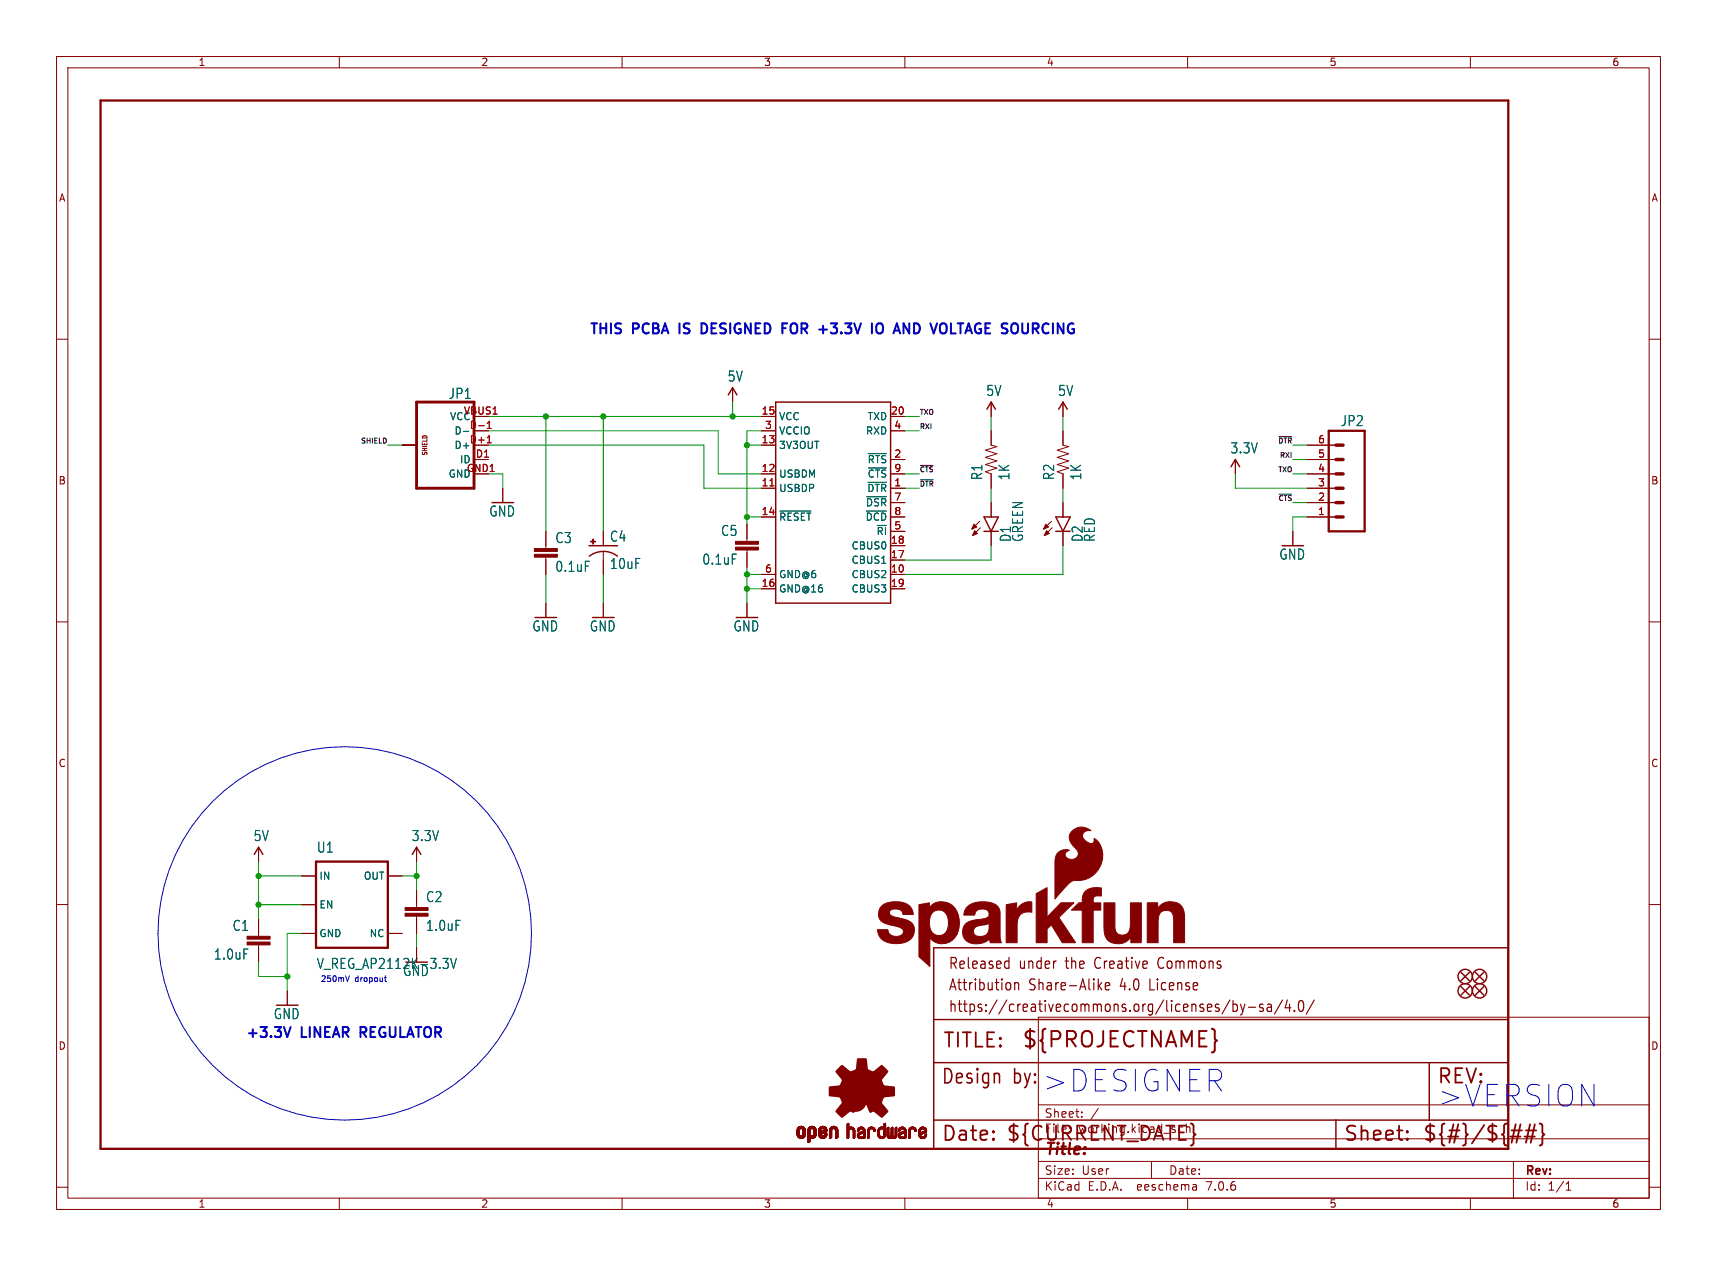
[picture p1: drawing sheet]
<svg xmlns="http://www.w3.org/2000/svg" width="304mm" height="224mm" viewBox="0 0 304 224" stroke-linecap="round" stroke-linejoin="round" font-family="sans-serif">
<defs><g id="words">
<g font-size="5.3" fill="#0000c2">
<text x="184.1" y="193.2">&gt;DESIGNER</text>
<text x="254" y="196.1">&gt;VERSION</text>
</g>
<text font-size="3.8" fill="#840000" x="180.6" y="185.7">${PROJECTNAME}</text>
<g font-size="3.5" fill="#840000">
<text x="166.6" y="185.7">TITLE:</text>
<text x="166.4" y="192.1">Design</text>
<text x="179.1" y="192.1">by:</text>
<text x="254" y="192.1">REV:</text>
<text x="166.4" y="202.2">Date:</text>
<text x="177.8" y="202.2">${CURRENT_DATE}</text>
<text x="237.5" y="202.2">Sheet:</text>
<text x="251.5" y="202.2">${#}/${##}</text>
</g>
<text font-size="2.8" fill="#840000" x="184.6" y="204.8">Title:</text>
<g font-size="2.7" fill="#840000">
<text x="167.6" y="171.7">Released</text>
<text x="180.2" y="171.7">under</text>
<text x="188.6" y="171.7">the</text>
<text x="194" y="171.7">Creative</text>
<text x="205.4" y="171.7">Commons</text>
<text x="167.6" y="175.5">Attribution</text>
<text x="167.6" y="179.3">https://creativecommons.org/licenses/by-sa/4.0/</text>
<text x="181.9" y="175.5">Share-Alike</text>
<text x="198.2" y="175.5">4.0</text>
<text x="203.7" y="175.5">License</text>
</g>
<g font-size="2.5" fill="#0000c2">
<text x="104" y="59.6">THIS</text>
<text x="111.9" y="59.6">PCBA</text>
<text x="120.8" y="59.6">IS</text>
<text x="125.4" y="59.6">DESIGNED</text>
<text x="140.4" y="59.6">FOR</text>
<text x="147.6" y="59.6">+3.3V</text>
<text x="157.7" y="59.6">IO</text>
<text x="162.4" y="59.6">AND</text>
<text x="169.7" y="59.6">VOLTAGE SOURCING</text>
<text x="43.2" y="184.1">+3.3V</text>
<text x="53.3" y="184.1">LINEAR</text>
<text x="64.4" y="184.1">REGULATOR</text>
</g>
<g font-size="2.5" fill="#006464">
<text x="79.3" y="70.8">JP1</text>
<text x="128.6" y="67.7">5V</text>
<text x="174.3" y="70.2">5V</text>
<text x="187" y="70.2">5V</text>
<text x="237" y="75.6">JP2</text>
<text x="217.5" y="80.4">3.3V</text>
<text x="173.9" y="85" transform="rotate(-90 173.9 85)">R1</text>
<text x="178.7" y="85" transform="rotate(-90 178.7 85)">1K</text>
<text x="186.6" y="85" transform="rotate(-90 186.6 85)">R2</text>
<text x="191.4" y="85" transform="rotate(-90 191.4 85)">1K</text>
<text x="86.4" y="91.6">GND</text>
<text x="127.4" y="95">C5</text>
<text x="179" y="96" transform="rotate(-90 179 96)">D1</text>
<text x="181.1" y="96" transform="rotate(-90 181.1 96)">GREEN</text>
<text x="191.7" y="96" transform="rotate(-90 191.7 96)">D2</text>
<text x="193.8" y="96" transform="rotate(-90 193.8 96)">RED</text>
<text x="98.1" y="96.3">C3</text>
<text x="98.1" y="101.4">0.1uF</text>
<text x="107.8" y="96">C4</text>
<text x="107.8" y="100.9">10uF</text>
<text x="124.1" y="100.1">0.1uF</text>
<text x="226.1" y="99.2">GND</text>
<text x="94" y="111.9">GND</text>
<text x="104.2" y="111.9">GND</text>
<text x="129.6" y="111.9">GND</text>
<text x="44.8" y="149">5V</text>
<text x="72.7" y="149">3.3V</text>
<text x="55.9" y="151">U1</text>
<text x="75.2" y="159.8">C2</text>
<text x="41" y="164.9">C1</text>
<text x="75.2" y="164.9">1.0uF</text>
<text x="37.7" y="169.9">1.0uF</text>
<text x="55.9" y="171.6">V_REG_AP2112K-3.3V</text>
<text x="71.2" y="172.9">GND</text>
<text x="48.3" y="180.5">GND</text>
</g>
<g font-size="2.1" fill="#840000">
<text x="184.6" y="197.9">Sheet:</text>
<text x="184.6" y="200.6">File:</text>
<text x="190.7" y="200.6">working.kicad_sch</text>
<text x="184.6" y="208">Size:</text>
<text x="191.3" y="208">User</text>
<text x="206.6" y="208">Date:</text>
<text x="269.6" y="208.2">Rev:</text>
<text x="184.6" y="210.8">KiCad</text>
<text x="192.3" y="210.8">E.D.A.</text>
<text x="201.2" y="210.8">eeschema</text>
<text x="213.6" y="210.8">7.0.6</text>
<text x="269.6" y="210.8">Id:</text>
<text x="273.7" y="210.8">1/1</text>
</g>
<g font-size="1.8" fill="#840000">
<text x="35" y="11.9">1</text>
<text x="85" y="11.9">2</text>
<text x="135" y="11.9">3</text>
<text x="185" y="11.9">4</text>
<text x="235" y="11.9">5</text>
<text x="285" y="11.9">6</text>
<text x="10.3" y="35.9">A</text>
<text x="292" y="35.9">A</text>
<text x="10.3" y="85.9">B</text>
<text x="291.9" y="85.9">B</text>
<text x="10.3" y="135.9">C</text>
<text x="291.9" y="135.9">C</text>
<text x="10.3" y="185.9">D</text>
<text x="291.9" y="185.9">D</text>
<text x="35" y="213.8">1</text>
<text x="85" y="213.8">2</text>
<text x="135" y="213.8">3</text>
<text x="185" y="213.8">4</text>
<text x="235" y="213.8">5</text>
<text x="285" y="213.8">6</text>
</g>
<g font-size="1.8" fill="#006464">
<text x="79.5" y="74.5">VCC</text>
<text x="80.3" y="77.1">D-</text>
<text x="83" y="75.9">D-1</text>
<text x="137.7" y="74.5">VCC</text>
<text x="137.7" y="77.1">VCCIO</text>
<text x="153" y="77.1">RXD</text>
<text x="153.3" y="74.5">TXD</text>
<text x="80.3" y="79.6">D+</text>
<text x="81.2" y="82.1">ID</text>
<text x="137.7" y="79.6">3V3OUT</text>
<text x="153.3" y="82.1">~{RTS}</text>
<text x="137.7" y="87.2">USBDP</text>
<text x="137.7" y="84.7">USBDM</text>
<text x="153" y="89.8">~{DSR}</text>
<text x="153.3" y="87.2">~{DTR}</text>
<text x="153.3" y="84.7">~{CTS}</text>
<text x="137.7" y="92.3">~{RESET}</text>
<text x="153" y="92.3">~{DCD}</text>
<text x="154.9" y="94.8">~{RI}</text>
<text x="150.5" y="99.9">CBUS1</text>
<text x="150.5" y="97.4">CBUS0</text>
<text x="137.7" y="105">GND@16</text>
<text x="137.7" y="102.5">GND@6</text>
<text x="150.5" y="102.5">CBUS2</text>
<text x="150.5" y="105">CBUS3</text>
<text x="56.4" y="155.8">IN</text>
<text x="64.2" y="155.8">OUT</text>
<text x="56.4" y="160.9">EN</text>
<text x="56.4" y="166">GND</text>
<text x="65.3" y="166">NC</text>
</g>
<g font-size="1.8" fill="#a90000">
<text x="81.9" y="73.4">VBUS1</text>
<text x="134.6" y="73.4">15</text>
<text x="135.2" y="75.9">3</text>
<text x="157.4" y="73.4">20</text>
<text x="158" y="75.9">4</text>
<text x="82.4" y="83.6">GND1</text>
<text x="83" y="78.5">D+1</text>
<text x="83.4" y="81">ID1</text>
<text x="134.6" y="83.6">12</text>
<text x="134.6" y="78.5">13</text>
<text x="158" y="81">2</text>
<text x="158" y="83.6">9</text>
<text x="233" y="83.6">4</text>
<text x="233" y="81">5</text>
<text x="233" y="78.5">6</text>
<text x="79.2" y="84.7">GND</text>
<text x="134.6" y="86.1">11</text>
<text x="158" y="86.1">1</text>
<text x="158" y="88.6">7</text>
<text x="233" y="88.6">2</text>
<text x="233" y="86.1">3</text>
<text x="134.6" y="91.2">14</text>
<text x="158" y="93.7">5</text>
<text x="158" y="91.2">8</text>
<text x="233" y="91.2">1</text>
<text x="135.2" y="101.3">6</text>
<text x="157.4" y="101.3">10</text>
<text x="157.4" y="98.8">17</text>
<text x="157.4" y="96.3">18</text>
<text x="134.6" y="103.9">16</text>
<text x="157.4" y="103.9">19</text>
</g>
<g font-size="1.4" fill="#0000c2">
<text x="56.6" y="173.7">250mV</text>
<text x="62.8" y="173.7">dropout</text>
</g>
<g font-size="1.2" fill="#0f0f0f">
<text x="162.6" y="73.4">TXO</text>
<text x="162.6" y="76">RXI</text>
<text x="63.7" y="78.5">SHIELD</text>
<text x="162.6" y="83.6">~{CTS}</text>
<text x="225.9" y="78.5">~{DTR}</text>
<text x="225.9" y="83.6">TXO</text>
<text x="226.2" y="81">RXI</text>
<text x="162.6" y="86.1">~{DTR}</text>
<text x="225.9" y="88.7">~{CTS}</text>
</g>
<text font-size="1.1" fill="#840000" x="75.8" y="80.7" transform="rotate(-90 75.8 80.7)">SHIELD</text>
</g></defs>
<g fill="none" stroke="#840000" stroke-width=".18">
<path d="M10 10h283.6v203.9h-283.6zM12 12h279.6v199.9h-279.6zM60 10v2M110 10v2M160 10v2M210 10v2M260 10v2M10 60h2M291.6 60h2M71.1 78.7h2.6M83.8 76.2h2.6M129.5 68.6v2.5"/>
<path d="M134.6 78.7h2.6M134.6 73.7h2.6M134.6 76.2h2.6M157.5 73.7h2.5M157.5 76.2h2.5M175.3 71.1v2.6M175.3 76.2v2.5l1 .3-2.1 .6 2.1 .7-2.1 .6 2.1 .6-2.1 .7 2.1 .6-2.1 .6 1.1 .4v2.6M188 71.1v2.6M188 76.2v2.5l1 .3-2.1 .6 2.1 .7-2.1 .6 2.1 .6-2.1 .7 2.1 .6-2.1 .6 1.1 .4v2.6M231.1 78.7h5.1M88.9 86.4v2.5M96.5 94v3"/>
<path d="M96.5 98.6v3M106.7 94v2.5M106.7 97.5v4.1M132.1 92.7v3.1M132.1 97.3v3M134.6 86.4h2.6M134.6 83.8h2.6M134.6 91.4h2.6M157.5 86.4h2.5M157.5 83.8h2.5M157.5 91.4h2.5M157.5 99.1h2.5"/>
<path d="M157.5 96.5h2.5M157.5 81.3h2.5M157.5 94h2.5M157.5 88.9h2.5M173.2 92.2l-1.4 1.4M173.4 93.3l-1.4 1.4M175.3 88.9v2.5M175.3 94v2.5M185.9 92.2l-1.4 1.4M186.1 93.3l-1.4 1.4M188 88.9v2.5M188 94v2.5"/>
<path d="M218.4 81.3v2.5M228.6 94v2.5M231.1 86.4h5.1M231.1 83.8h5.1M231.1 91.4h5.1M231.1 81.3h5.1M231.1 88.9h5.1M10 110h2M96.5 106.7v2.5M106.7 106.7v2.5M132.1 106.7v2.5M134.6 101.6h2.6"/>
<path d="M134.6 104.1h2.6M157.5 101.6h2.5M157.5 104.1h2.5M291.6 110h2M10 160h2M45.7 149.9v2.5M53.3 154.9h2.6M68.6 154.9h2.5M73.7 149.9v2.5M73.7 157.5v3M291.6 160h2M45.7 162.6v3"/>
<path d="M45.7 167.1v3.1M50.8 175.3v2.5M53.3 165.1h2.6M53.3 160h2.6M68.6 165.1h2.5M73.7 162.1v3M73.7 167.6v2.6M183.6 179.9h108v32h-108zM183.6 195.4h108M191.3 197.5v.1M191.3 196.7v.1M194.2 196l-1.3 2"/>
<path d="M10 210h2M60 211.9v2M110 211.9v2M160 211.9v2M183.6 208.4h108M183.6 205.4h108M183.6 201.4h108M203.6 205.4v3M210 211.9v2M211.5 209.6l.1 .9M211.6 210.4l-.2 .1M211.6 209.9h-.2"/>
<path d="M260 211.9v2M267.6 205.4v6.5M276.9 210.5h.9M276.9 209.4l.5-.4v1.5M291.6 210h2"/>
</g>
<g fill="#840000" stroke="#840000" stroke-width=".18">
<path d="M94.5 98h4.1v.6h-4.1z"/>
<path d="M94.5 97h4.1v.5h-4.1z"/>
<path d="M140.9 200.7h.4z"/>
<path d="M140.9 200.6l.4 .1z"/>
<path d="M140.9 200.6h.4z"/>
<path d="M140.9 200.5l.4 .1z"/>
<path d="M140.9 200.5h.4z"/>
<path d="M140.9 200.4l.4 .1z"/>
<path d="M140.9 200.4h.4z"/>
<path d="M140.9 200.3l.4 .1z"/>
<path d="M140.9 200.3h.4z"/>
<path d="M140.9 200.2l.4 .1z"/>
<path d="M140.9 200.2h.4z"/>
<path d="M140.9 200.1l.4 .1z"/>
<path d="M140.9 200.1h.4z"/>
<path d="M140.9 200l.4 .1z"/>
<path d="M140.9 200h.4z"/>
<path d="M140.9 199.9l.4 .1z"/>
<path d="M140.9 199.9h.4z"/>
<path d="M141 200.7h.4z"/>
<path d="M141 200.7h.3z"/>
<path d="M141 199.9h.3z"/>
<path d="M141 199.8l.3 .1z"/>
<path d="M141 199.8h.4z"/>
<path d="M141 200.8h.4z"/>
<path d="M141 200.7l.4 .1z"/>
<path d="M141 199.7l.4 .1z"/>
<path d="M141 200.9h.5z"/>
<path d="M141 200.9h.4z"/>
<path d="M141 200.8l.4 .1z"/>
<path d="M141 199.7h.4z"/>
<path d="M141 199.7h.5z"/>
<path d="M141 199.6l.5 .1z"/>
<path d="M141 200.9l.6 .1z"/>
<path d="M141 199.6h.5z"/>
<path d="M141 199.6h.6z"/>
<path d="M141 201h1.3z"/>
<path d="M141 201h.6z"/>
<path d="M141 199.6h1.3z"/>
<path d="M141.1 201h1.2z"/>
<path d="M141.1 199.6h1.2z"/>
<path d="M141.1 199.5l1.2 .1z"/>
<path d="M141.1 201l1.2 .1z"/>
<path d="M141.1 199.5h1.2z"/>
<path d="M141.1 201.1h1.2z"/>
<path d="M141.1 199.5h1.1z"/>
<path d="M141.1 201.1h1.1z"/>
<path d="M141.1 199.4l1.1 .1z"/>
<path d="M141.2 201.1l1 .1z"/>
<path d="M141.2 199.4h1z"/>
<path d="M141.2 201.2h1z"/>
<path d="M141.2 201.2h.9z"/>
<path d="M141.2 199.4h.9z"/>
<path d="M141.3 199.3l.8 .1z"/>
<path d="M141.3 201.2h.8z"/>
<path d="M141.3 199.3h.8z"/>
<path d="M141.3 201.2l.8 .1z"/>
<path d="M141.3 201.3h.7z"/>
<path d="M141.3 199.3h.7z"/>
<path d="M141.4 201.3h.6z"/>
<path d="M141.4 199.3h.6z"/>
<path d="M141.4 201.3h.5z"/>
<path d="M141.4 199.3h.5z"/>
<path d="M141.5 201.3h.4z"/>
<path d="M141.5 199.2l.4 .1z"/>
<path d="M141.5 201.3h.3z"/>
<path d="M141.5 199.2h.3z"/>
<path d="M141.5 201.3l.3 .1z"/>
<path d="M141.6 201.4h.2z"/>
<path d="M141.6 199.2h.2z"/>
<path d="M141.7 199.6h.6z"/>
<path d="M141.8 201h.5z"/>
<path d="M141.8 199.6h.5z"/>
<path d="M141.8 200.9l.5 .1z"/>
<path d="M141.8 200.9h.5z"/>
<path d="M141.8 199.6l.5 .1z"/>
<path d="M141.8 199.7h.5z"/>
<path d="M141.9 200.9h.5z"/>
<path d="M141.9 199.7h.4z"/>
<path d="M141.9 199.7h.5z"/>
<path d="M141.9 200.8l.5 .1z"/>
<path d="M141.9 200.8h.5z"/>
<path d="M141.9 199.7l.5 .1z"/>
<path d="M141.9 199.8h.5z"/>
<path d="M142 200.8h.4z"/>
<path d="M142 199.8h.4z"/>
<path d="M142 200.7l.4 .1z"/>
<path d="M142 200.7h.4z"/>
<path d="M142 199.9h.4z"/>
<path d="M142 199.8l.4 .1z"/>
<path d="M142 200.6l.4 .1z"/>
<path d="M142 200.6h.4z"/>
<path d="M142 200.5l.4 .1z"/>
<path d="M142 200.5h.4z"/>
<path d="M142 200.4l.4 .1z"/>
<path d="M142 200.4h.4z"/>
<path d="M142 200.3l.4 .1z"/>
<path d="M142 200.3h.4z"/>
<path d="M142 200.2l.4 .1z"/>
<path d="M142 200.2h.4z"/>
<path d="M142 200.1l.4 .1z"/>
<path d="M142 200.1h.4z"/>
<path d="M142 200l.4 .1z"/>
<path d="M142 200h.4z"/>
<path d="M142 199.9l.4 .1z"/>
<path d="M142.9 202h.2z"/>
<path d="M142.9 202h.3z"/>
<path d="M142.9 201.9l.3 .1z"/>
<path d="M142.9 201.9h.3z"/>
<path d="M142.9 201.8l.3 .1z"/>
<path d="M142.9 201.8h.3z"/>
<path d="M142.9 201.7l.3 .1z"/>
<path d="M142.9 201.7h.3z"/>
<path d="M142.9 201.6l.3 .1z"/>
<path d="M142.9 201.6h.3z"/>
<path d="M142.9 201.5l.3 .1z"/>
<path d="M142.9 201.5h.3z"/>
<path d="M142.9 201.4l.3 .1z"/>
<path d="M142.9 201.4h.3z"/>
<path d="M142.9 201.3l.3 .1z"/>
<path d="M142.9 201.3h.3z"/>
<path d="M142.9 201.3h.4z"/>
<path d="M142.9 201.3h1z"/>
<path d="M142.9 201.3h1.1z"/>
<path d="M142.9 201.2l1.1 .1z"/>
<path d="M142.9 201.2h1.1z"/>
<path d="M142.9 201.2h1.2z"/>
<path d="M142.9 201.1l1.2 .1z"/>
<path d="M142.9 201.1h1.2z"/>
<path d="M142.9 201.1h1.3z"/>
<path d="M142.9 201l1.3 .1z"/>
<path d="M142.9 201h1.3z"/>
<path d="M142.9 201h.6z"/>
<path d="M142.9 200.9l.6 .1z"/>
<path d="M142.9 200.9h.6z"/>
<path d="M142.9 200.9h.5z"/>
<path d="M142.9 200.9h.4z"/>
<path d="M142.9 200.8l.4 .1z"/>
<path d="M142.9 200.8h.4z"/>
<path d="M142.9 200.7l.4 .1z"/>
<path d="M142.9 200.7h.3z"/>
<path d="M142.9 200.6l.3 .1z"/>
<path d="M142.9 200.6h.3z"/>
<path d="M142.9 200.5l.3 .1z"/>
<path d="M142.9 200.5h.3z"/>
<path d="M142.9 200.4l.3 .1z"/>
<path d="M142.9 200.4h.3z"/>
<path d="M142.9 200.3l.3 .1z"/>
<path d="M142.9 200.3h.3z"/>
<path d="M142.9 200.2l.3 .1z"/>
<path d="M142.9 200.2h.3z"/>
<path d="M142.9 200.1l.3 .1z"/>
<path d="M142.9 200.1h.3z"/>
<path d="M142.9 200l.3 .1z"/>
<path d="M142.9 200h.3z"/>
<path d="M142.9 199.9l.3 .1z"/>
<path d="M142.9 199.9h.3z"/>
<path d="M142.9 199.8l.3 .1z"/>
<path d="M142.9 199.8h.4z"/>
<path d="M142.9 202h.1z"/>
<path d="M142.9 199.7l.4 .1z"/>
<path d="M142.9 202l.1 .1z"/>
<path d="M142.9 199.7h.4z"/>
<path d="M142.9 199.7h.5z"/>
<path d="M142.9 199.6l.5 .1z"/>
<path d="M142.9 199.6h.6z"/>
<path d="M142.9 199.6h1.3z"/>
<path d="M143 199.6h1.2z"/>
<path d="M143 199.5l1.2 .1z"/>
<path d="M143 199.5h1.2z"/>
<path d="M143 199.5h1.1z"/>
<path d="M143 199.4l1.1 .1z"/>
<path d="M143.1 199.4h1z"/>
<path d="M143.1 199.4h.9z"/>
<path d="M143.2 199.4h.8z"/>
<path d="M143.2 199.3l.8 .1z"/>
<path d="M143.2 199.3h.8z"/>
<path d="M143.2 199.3h.7z"/>
<path d="M143.3 199.3h.6z"/>
<path d="M143.3 201.3h.5z"/>
<path d="M143.3 199.3h.5z"/>
<path d="M143.4 201.3h.4z"/>
<path d="M143.4 199.3h.4z"/>
<path d="M143.4 199.2l.4 .1z"/>
<path d="M143.4 199.2h.3z"/>
<path d="M143.5 201.3l.2 .1z"/>
<path d="M143.5 199.2h.2z"/>
<path d="M143.5 201.4h.2z"/>
<path d="M143.6 199.6h.6z"/>
<path d="M143.7 201h.5z"/>
<path d="M143.7 200.9l.6 .1z"/>
<path d="M143.7 199.6h.6z"/>
<path d="M143.7 200.9h.6z"/>
<path d="M143.7 199.6l.6 .1z"/>
<path d="M143.7 199.7h.6z"/>
<path d="M143.8 200.9h.5z"/>
<path d="M143.8 199.7h.5z"/>
<path d="M143.8 200.8l.5 .1z"/>
<path d="M143.8 200.8h.5z"/>
<path d="M143.8 199.7l.5 .1z"/>
<path d="M143.9 200.8h.4z"/>
<path d="M143.9 199.8h.4z"/>
<path d="M143.9 200.7l.4 .1z"/>
<path d="M143.9 200.7h.4z"/>
<path d="M143.9 199.8l.4 .1z"/>
<path d="M143.9 199.9h.4z"/>
<path d="M143.9 200.6l.4 .1z"/>
<path d="M143.9 200.6h.4z"/>
<path d="M143.9 200.5l.4 .1z"/>
<path d="M143.9 200.5h.4z"/>
<path d="M143.9 200.4l.4 .1z"/>
<path d="M143.9 200.4h.4z"/>
<path d="M143.9 200.3l.4 .1z"/>
<path d="M143.9 200.3h.4z"/>
<path d="M143.9 200.2l.4 .1z"/>
<path d="M143.9 200.2h.4z"/>
<path d="M143.9 200.1l.4 .1z"/>
<path d="M143.9 200.1h.4z"/>
<path d="M143.9 200l.4 .1z"/>
<path d="M143.9 200h.4z"/>
<path d="M143.9 199.9l.4 .1z"/>
<path d="M144.8 200.8h.4z"/>
<path d="M144.8 200.7l.4 .1z"/>
<path d="M144.8 200.7h.4z"/>
<path d="M144.8 200.6l.4 .1z"/>
<path d="M144.8 200.6h.4z"/>
<path d="M144.8 200.6h.5z"/>
<path d="M144.8 200.5l.6 .1z"/>
<path d="M144.8 200.5h.6z"/>
<path d="M144.8 200.5h.7z"/>
<path d="M144.8 200.4l.8 .1z"/>
<path d="M144.8 200.4h.8z"/>
<path d="M144.8 200.4h.9z"/>
<path d="M144.8 200.4h1z"/>
<path d="M144.8 200.3l1 .1z"/>
<path d="M144.8 200.3h1z"/>
<path d="M144.8 200.3h1.1z"/>
<path d="M144.8 200.3h1.2z"/>
<path d="M144.8 200.2l1.2 .1z"/>
<path d="M144.8 200.2h1.2z"/>
<path d="M144.8 200.2h1.3z"/>
<path d="M144.8 200.2h1.4z"/>
<path d="M144.8 200.2h.4z"/>
<path d="M144.8 200.1l.4 .1z"/>
<path d="M144.8 200.1h.3z"/>
<path d="M144.8 200l.3 .1z"/>
<path d="M144.8 200h.3z"/>
<path d="M144.8 199.9l.3 .1z"/>
<path d="M144.8 199.9h.4z"/>
<path d="M144.8 199.8l.4 .1z"/>
<path d="M144.8 199.8h.4z"/>
<path d="M144.8 200.9h.5z"/>
<path d="M144.8 200.8l.4 .1z"/>
<path d="M144.8 199.7l.4 .1z"/>
<path d="M144.8 199.7h.4z"/>
<path d="M144.8 199.7h.5z"/>
<path d="M144.8 200.9h.6z"/>
<path d="M144.8 200.9l.6 .1z"/>
<path d="M144.8 199.6l.6 .1z"/>
<path d="M144.8 199.6h.6z"/>
<path d="M144.8 201h1.3z"/>
<path d="M144.8 201h.6z"/>
<path d="M144.9 201h1.2z"/>
<path d="M144.9 199.6h1.2z"/>
<path d="M144.9 199.5l1.2 .1z"/>
<path d="M144.9 199.5h1.2z"/>
<path d="M144.9 201l1.2 .1z"/>
<path d="M144.9 201.1h1.2z"/>
<path d="M144.9 201.1h1.1z"/>
<path d="M145 201.1h1z"/>
<path d="M145 199.5h1z"/>
<path d="M145 199.4l1 .1z"/>
<path d="M145 201.1l1 .1z"/>
<path d="M145 199.4h1z"/>
<path d="M145 201.2h1z"/>
<path d="M145 201.2h.9z"/>
<path d="M145.1 199.4h.9z"/>
<path d="M145.1 201.2h.8z"/>
<path d="M145.1 199.4h.8z"/>
<path d="M145.1 199.3l.8 .1z"/>
<path d="M145.1 201.2l.8 .1z"/>
<path d="M145.1 199.3h.8z"/>
<path d="M145.1 201.3h.8z"/>
<path d="M145.1 199.3h.7z"/>
<path d="M145.2 201.3h.6z"/>
<path d="M145.2 199.3h.6z"/>
<path d="M145.2 200.2h1z"/>
<path d="M145.3 200.1l.9 .1z"/>
<path d="M145.3 199.3h.4z"/>
<path d="M145.3 201.3h.4z"/>
<path d="M145.3 200.1h.9z"/>
<path d="M145.3 199.2l.4 .1z"/>
<path d="M145.3 201.3h.3z"/>
<path d="M145.4 201.3l.2 .1z"/>
<path d="M145.4 200.1h.8z"/>
<path d="M145.4 199.2h.2z"/>
<path d="M145.4 201.4h.2z"/>
<path d="M145.5 200.1h.7z"/>
<path d="M145.5 200l.7 .1z"/>
<path d="M145.6 200h.6z"/>
<path d="M145.6 199.6h.5z"/>
<path d="M145.6 201h.5z"/>
<path d="M145.6 199.6h.6z"/>
<path d="M145.6 200.9l.5 .1z"/>
<path d="M145.6 200.9h.5z"/>
<path d="M145.6 199.6l.6 .1z"/>
<path d="M145.6 199.7h.6z"/>
<path d="M145.7 200.9h.5z"/>
<path d="M145.7 200h.5z"/>
<path d="M145.7 199.7h.5z"/>
<path d="M145.7 199.7l.5 .1z"/>
<path d="M145.8 200.8l.4 .1z"/>
<path d="M145.8 199.8h.4z"/>
<path d="M145.8 200.8h.4z"/>
<path d="M145.8 199.9l.4 .1z"/>
<path d="M145.8 199.9h.4z"/>
<path d="M145.8 199.8l.4 .1z"/>
<path d="M145.8 200.7l.4 .1z"/>
<path d="M145.8 200.7h.4z"/>
<path d="M145.9 200.7h.3z"/>
<path d="M145.9 200.6l.3 .1z"/>
<path d="M145.9 200.6h.3z"/>
<path d="M145.9 200.5l.3 .1z"/>
<path d="M145.9 200.5h.3z"/>
<path d="M146 200.5h.2z"/>
<path d="M146.1 200.5h.1z"/>
<path d="M146.7 201.3h.2z"/>
<path d="M146.7 201.3h.3z"/>
<path d="M146.7 201.2l.3 .1z"/>
<path d="M146.7 201.2h.3z"/>
<path d="M146.7 201.2h.4z"/>
<path d="M146.7 201.1l.4 .1z"/>
<path d="M146.7 201.1h.4z"/>
<path d="M146.7 201l.4 .1z"/>
<path d="M146.7 201h.4z"/>
<path d="M146.7 200.9l.4 .1z"/>
<path d="M146.7 200.9h.4z"/>
<path d="M146.7 200.8l.4 .1z"/>
<path d="M146.7 200.8h.4z"/>
<path d="M146.7 200.7l.4 .1z"/>
<path d="M146.7 200.7h.4z"/>
<path d="M146.7 200.6l.4 .1z"/>
<path d="M146.7 200.6h.4z"/>
<path d="M146.7 200.5l.4 .1z"/>
<path d="M146.7 200.5h.4z"/>
<path d="M146.7 200.4l.4 .1z"/>
<path d="M146.7 200.4h.4z"/>
<path d="M146.7 200.3l.4 .1z"/>
<path d="M146.7 200.3h.4z"/>
<path d="M146.7 200.2l.4 .1z"/>
<path d="M146.7 200.2h.4z"/>
<path d="M146.7 200.1l.4 .1z"/>
<path d="M146.7 200.1h.4z"/>
<path d="M146.7 200l.4 .1z"/>
<path d="M146.7 200h.4z"/>
<path d="M146.7 199.9l.4 .1z"/>
<path d="M146.7 199.9h.4z"/>
<path d="M146.7 199.8l.4 .1z"/>
<path d="M146.7 199.8h.4z"/>
<path d="M146.7 201.3h.1z"/>
<path d="M146.7 199.7l.4 .1z"/>
<path d="M146.7 199.7h.4z"/>
<path d="M146.7 199.7h.5z"/>
<path d="M146.7 199.7h.6z"/>
<path d="M146.7 199.6l.6 .1z"/>
<path d="M146.7 199.6h.6z"/>
<path d="M146.8 199.6h.6z"/>
<path d="M146.8 199.6h1.3z"/>
<path d="M146.8 199.6h1.2z"/>
<path d="M146.8 199.5l1.2 .1z"/>
<path d="M146.8 199.5h1.2z"/>
<path d="M146.9 199.5h1.1z"/>
<path d="M146.9 199.4l1 .1z"/>
<path d="M146.9 199.4h1z"/>
<path d="M147 199.4h.8z"/>
<path d="M147 199.3l.8 .1z"/>
<path d="M147 199.3h.8z"/>
<path d="M147.1 199.3h.6z"/>
<path d="M147.2 199.3h.4z"/>
<path d="M147.2 199.2l.4 .1z"/>
<path d="M147.3 199.2h.3z"/>
<path d="M147.3 199.2h.2z"/>
<path d="M147.5 199.6h.6z"/>
<path d="M147.6 199.6l.5 .1z"/>
<path d="M147.6 199.7h.5z"/>
<path d="M147.7 199.7h.4z"/>
<path d="M147.7 199.7l.4 .1z"/>
<path d="M147.7 199.8h.4z"/>
<path d="M147.7 199.8l.4 .1z"/>
<path d="M147.7 201.3h.3z"/>
<path d="M147.7 201.2l.4 .1z"/>
<path d="M147.7 201.2h.4z"/>
<path d="M147.7 201.2h.5z"/>
<path d="M147.7 201.1l.5 .1z"/>
<path d="M147.7 201.1h.5z"/>
<path d="M147.7 201l.5 .1z"/>
<path d="M147.7 201h.5z"/>
<path d="M147.7 200.9l.5 .1z"/>
<path d="M147.7 200.9h.5z"/>
<path d="M147.7 200.8l.5 .1z"/>
<path d="M147.7 200.8h.5z"/>
<path d="M147.7 200.7l.5 .1z"/>
<path d="M147.7 200.7h.5z"/>
<path d="M147.7 200.6l.5 .1z"/>
<path d="M147.7 200.6h.5z"/>
<path d="M147.7 200.5l.5 .1z"/>
<path d="M147.7 200.5h.5z"/>
<path d="M147.7 200.4l.5 .1z"/>
<path d="M147.7 200.4h.5z"/>
<path d="M147.7 200.3l.5 .1z"/>
<path d="M147.7 200.3h.5z"/>
<path d="M147.7 200.2l.5 .1z"/>
<path d="M147.7 200.2h.5z"/>
<path d="M147.7 200.1l.5 .1z"/>
<path d="M147.7 200.1h.5z"/>
<path d="M147.7 200l.5 .1z"/>
<path d="M147.7 200h.5z"/>
<path d="M147.7 199.9l.5 .1z"/>
<path d="M147.7 199.9h.5z"/>
<path d="M147.7 199.9h.4z"/>
<path d="M147.8 201.3h.2z"/>
<path d="M147.8 201.3h.1z"/>
<path d="M149.8 201.3h.1z"/>
<path d="M149.8 201.3h.2z"/>
<path d="M149.8 198.9h.3z"/>
<path d="M149.8 201.3l.1 .1z"/>
<path d="M149.8 201.3h.3z"/>
<path d="M149.8 201.2l.3 .1z"/>
<path d="M149.8 201.2h.3z"/>
<path d="M149.8 201.1l.3 .1z"/>
<path d="M149.8 201.1h.3z"/>
<path d="M149.8 201l.3 .1z"/>
<path d="M149.8 201h.3z"/>
<path d="M149.8 200.9l.3 .1z"/>
<path d="M149.8 200.9h.3z"/>
<path d="M149.8 200.8l.3 .1z"/>
<path d="M149.8 200.8h.3z"/>
<path d="M149.8 200.7l.3 .1z"/>
<path d="M149.8 200.7h.3z"/>
<path d="M149.8 200.6l.3 .1z"/>
<path d="M149.8 200.6h.3z"/>
<path d="M149.8 200.5l.3 .1z"/>
<path d="M149.8 200.5h.3z"/>
<path d="M149.8 200.4l.3 .1z"/>
<path d="M149.8 200.4h.3z"/>
<path d="M149.8 200.3l.3 .1z"/>
<path d="M149.8 200.3h.3z"/>
<path d="M149.8 200.2l.3 .1z"/>
<path d="M149.8 200.2h.3z"/>
<path d="M149.8 200.1l.3 .1z"/>
<path d="M149.8 200.1h.3z"/>
<path d="M149.8 200l.3 .1z"/>
<path d="M149.8 200h.3z"/>
<path d="M149.8 199.9l.3 .1z"/>
<path d="M149.8 199.9h.3z"/>
<path d="M149.8 199.8l.3 .1z"/>
<path d="M149.8 199.8h.3z"/>
<path d="M149.8 199.8h.4z"/>
<path d="M149.8 199.7l.4 .1z"/>
<path d="M149.8 199.7h.4z"/>
<path d="M149.8 199.7h.5z"/>
<path d="M149.8 199.7h.6z"/>
<path d="M149.8 199.6l.6 .1z"/>
<path d="M149.8 199.6h1.2z"/>
<path d="M149.8 199.5l1.2 .1z"/>
<path d="M149.8 199.5h1.1z"/>
<path d="M149.8 199.5h1z"/>
<path d="M149.8 199.4l1 .1z"/>
<path d="M149.8 199.4h1z"/>
<path d="M149.8 199.4h.3z"/>
<path d="M149.8 199.3l.3 .1z"/>
<path d="M149.8 199.3h.3z"/>
<path d="M149.8 199.2l.3 .1z"/>
<path d="M149.8 199.2h.3z"/>
<path d="M149.8 199.1l.3 .1z"/>
<path d="M149.8 199.1h.3z"/>
<path d="M149.8 199l.3 .1z"/>
<path d="M149.8 199h.3z"/>
<path d="M149.8 198.9l.3 .1z"/>
<path d="M149.8 198.8l.3 .1z"/>
<path d="M149.8 198.8h.3z"/>
<path d="M149.9 198.7l.2 .1z"/>
<path d="M149.9 198.7h.2z"/>
<path d="M150.2 199.4h.6z"/>
<path d="M150.2 199.4h.5z"/>
<path d="M150.3 199.4h.4z"/>
<path d="M150.4 199.4h.1z"/>
<path d="M150.5 199.6l.5 .1z"/>
<path d="M150.6 199.7h.4z"/>
<path d="M150.7 199.7h.4z"/>
<path d="M150.7 199.7l.4 .1z"/>
<path d="M150.7 199.8h.4z"/>
<path d="M150.8 199.8h.3z"/>
<path d="M150.8 199.8l.3 .1z"/>
<path d="M150.8 199.9h.3z"/>
<path d="M150.9 199.9h.2z"/>
<path d="M150.9 200h.2z"/>
<path d="M150.9 199.9l.2 .1z"/>
<path d="M150.9 201.3l.1 .1z"/>
<path d="M150.9 201.3h.1z"/>
<path d="M150.9 201.3h.2z"/>
<path d="M150.9 201.2l.2 .1z"/>
<path d="M150.9 201.2h.2z"/>
<path d="M150.9 201.1l.2 .1z"/>
<path d="M150.9 201.1h.2z"/>
<path d="M150.9 201l.2 .1z"/>
<path d="M150.9 201h.2z"/>
<path d="M150.9 200.9l.2 .1z"/>
<path d="M150.9 200.9h.2z"/>
<path d="M150.9 200.8l.2 .1z"/>
<path d="M150.9 200.8h.2z"/>
<path d="M150.9 200.7l.2 .1z"/>
<path d="M150.9 200.7h.2z"/>
<path d="M150.9 200.6l.2 .1z"/>
<path d="M150.9 200.6h.2z"/>
<path d="M150.9 200.5l.2 .1z"/>
<path d="M150.9 200.5h.2z"/>
<path d="M150.9 200.4l.2 .1z"/>
<path d="M150.9 200.4h.2z"/>
<path d="M150.9 200.3l.2 .1z"/>
<path d="M150.9 200.3h.2z"/>
<path d="M150.9 200.2l.2 .1z"/>
<path d="M150.9 200.2h.2z"/>
<path d="M150.9 200.1l.2 .1z"/>
<path d="M150.9 200.1h.2z"/>
<path d="M150.9 200l.2 .1z"/>
<path d="M151.6 200.9h.3z"/>
<path d="M151.6 200.8l.3 .1z"/>
<path d="M151.6 200.8h.3z"/>
<path d="M151.6 200.1h.2z"/>
<path d="M151.6 200.1h.3z"/>
<path d="M151.6 200l.3 .1z"/>
<path d="M151.6 200h.3z"/>
<path d="M151.6 201h.4z"/>
<path d="M151.6 201h.3z"/>
<path d="M151.6 200.9l.3 .1z"/>
<path d="M151.6 200.7l.3 .1z"/>
<path d="M151.6 200.7h.3z"/>
<path d="M151.6 200.7h.4z"/>
<path d="M151.6 200.1l.1 .1z"/>
<path d="M151.6 200.1h.1z"/>
<path d="M151.6 199.9l.3 .1z"/>
<path d="M151.6 199.9h.3z"/>
<path d="M151.6 200.6l.4 .1z"/>
<path d="M151.6 199.8l.3 .1z"/>
<path d="M151.6 201.1h.5z"/>
<path d="M151.6 201l.4 .1z"/>
<path d="M151.6 200.6h.5z"/>
<path d="M151.6 200.6h.6z"/>
<path d="M151.6 199.8h.4z"/>
<path d="M151.7 201.1h.8z"/>
<path d="M151.7 201.1h.4z"/>
<path d="M151.7 200.6h.5z"/>
<path d="M151.7 199.8h.3z"/>
<path d="M151.7 199.7l.3 .1z"/>
<path d="M151.7 199.7h.4z"/>
<path d="M151.7 200.5l.6 .1z"/>
<path d="M151.7 201.1l.8 .1z"/>
<path d="M151.7 200.5h.6z"/>
<path d="M151.7 201.2h.8z"/>
<path d="M151.7 200.5h.7z"/>
<path d="M151.7 199.7h.5z"/>
<path d="M151.7 199.6l.6 .1z"/>
<path d="M151.7 199.6h1.1z"/>
<path d="M151.8 201.2h.7z"/>
<path d="M151.8 200.5h.6z"/>
<path d="M151.8 199.6h1z"/>
<path d="M151.8 200.5h.7z"/>
<path d="M151.8 201.2l.7 .1z"/>
<path d="M151.8 201.3h.7z"/>
<path d="M151.8 200.4l.7 .1z"/>
<path d="M151.8 200.4h.7z"/>
<path d="M151.8 199.5l1 .1z"/>
<path d="M151.8 200.4h.8z"/>
<path d="M151.8 199.5h.9z"/>
<path d="M151.9 199.5h.8z"/>
<path d="M151.9 201.3h.6z"/>
<path d="M151.9 200.4h1.1z"/>
<path d="M151.9 199.4l.7 .1z"/>
<path d="M152 200.4h1z"/>
<path d="M152 201.3l.5 .1z"/>
<path d="M152 199.4h.6z"/>
<path d="M152 201.4h.5z"/>
<path d="M152 200.3l1 .1z"/>
<path d="M152 201.4h.4z"/>
<path d="M152 200.3h1z"/>
<path d="M152 199.4h.5z"/>
<path d="M152.1 200.3h.9z"/>
<path d="M152.1 199.4h.4z"/>
<path d="M152.2 200.3h.8z"/>
<path d="M152.2 201.1h.2z"/>
<path d="M152.2 200.2l.8 .1z"/>
<path d="M152.2 200.2h.8z"/>
<path d="M152.2 199.4h.2z"/>
<path d="M152.3 201.1h.1z"/>
<path d="M152.3 200.2h.7z"/>
<path d="M152.3 199.6l.6 .1z"/>
<path d="M152.4 199.7h.5z"/>
<path d="M152.4 200.2h.6z"/>
<path d="M152.4 200.1l.6 .1z"/>
<path d="M152.5 199.7h.4z"/>
<path d="M152.5 200.1h.5z"/>
<path d="M152.5 199.7l.4 .1z"/>
<path d="M152.5 199.8h.4z"/>
<path d="M152.6 199.8h.3z"/>
<path d="M152.6 200.1h.4z"/>
<path d="M152.6 200.4h.4z"/>
<path d="M152.6 199.9h.4z"/>
<path d="M152.6 199.8l.4 .1z"/>
<path d="M152.6 200l.4 .1z"/>
<path d="M152.7 200.5h.3z"/>
<path d="M152.7 200.4l.3 .1z"/>
<path d="M152.7 200h.3z"/>
<path d="M152.7 199.9l.3 .1z"/>
<path d="M152.7 199.9h.3z"/>
<path d="M152.7 201.3h.1z"/>
<path d="M152.7 201.3h.2z"/>
<path d="M152.7 201.3h.3z"/>
<path d="M152.7 201.2l.3 .1z"/>
<path d="M152.7 201.2h.3z"/>
<path d="M152.7 201.1l.3 .1z"/>
<path d="M152.7 201.1h.3z"/>
<path d="M152.7 201l.3 .1z"/>
<path d="M152.7 201h.3z"/>
<path d="M152.7 200.9l.3 .1z"/>
<path d="M152.7 200.9h.3z"/>
<path d="M152.7 200.8l.3 .1z"/>
<path d="M152.7 200.8h.3z"/>
<path d="M152.7 200.7l.3 .1z"/>
<path d="M152.7 200.7h.3z"/>
<path d="M152.7 200.6l.3 .1z"/>
<path d="M152.7 200.6h.3z"/>
<path d="M152.7 200.5l.3 .1z"/>
<path d="M152.7 201.3l.1 .1z"/>
<path d="M153.4 201.3l.1 .1z"/>
<path d="M153.4 201.3h.1z"/>
<path d="M153.4 201.3h.2z"/>
<path d="M153.4 201.3h.3z"/>
<path d="M153.4 201.2l.3 .1z"/>
<path d="M153.4 201.2h.3z"/>
<path d="M153.4 201.1l.3 .1z"/>
<path d="M153.4 201.1h.3z"/>
<path d="M153.4 201l.3 .1z"/>
<path d="M153.4 201h.3z"/>
<path d="M153.4 200.9l.3 .1z"/>
<path d="M153.4 200.9h.3z"/>
<path d="M153.4 200.8l.3 .1z"/>
<path d="M153.4 200.8h.3z"/>
<path d="M153.4 200.7l.3 .1z"/>
<path d="M153.4 200.7h.3z"/>
<path d="M153.4 200.6l.3 .1z"/>
<path d="M153.4 200.6h.3z"/>
<path d="M153.4 200.5l.3 .1z"/>
<path d="M153.4 200.5h.3z"/>
<path d="M153.4 200.4l.3 .1z"/>
<path d="M153.4 200.4h.3z"/>
<path d="M153.4 200.3l.3 .1z"/>
<path d="M153.4 200.3h.3z"/>
<path d="M153.4 200.2l.3 .1z"/>
<path d="M153.4 200.2h.3z"/>
<path d="M153.4 200.1l.3 .1z"/>
<path d="M153.4 200.1h.3z"/>
<path d="M153.4 200l.3 .1z"/>
<path d="M153.4 200h.3z"/>
<path d="M153.4 199.9l.3 .1z"/>
<path d="M153.4 199.9h.3z"/>
<path d="M153.4 199.9h.4z"/>
<path d="M153.4 199.8l.4 .1z"/>
<path d="M153.4 199.8h.4z"/>
<path d="M153.5 199.8h.3z"/>
<path d="M153.5 199.7l.4 .1z"/>
<path d="M153.5 199.7h.4z"/>
<path d="M153.5 199.7h.5z"/>
<path d="M153.5 199.6l.6 .1z"/>
<path d="M153.5 199.6h1.2z"/>
<path d="M153.6 199.6h1z"/>
<path d="M153.6 199.5l1 .1z"/>
<path d="M153.6 199.5h1z"/>
<path d="M153.7 199.5h.8z"/>
<path d="M153.8 199.4l.7 .1z"/>
<path d="M153.8 199.4h.6z"/>
<path d="M153.9 199.4h.4z"/>
<path d="M154 199.4h.1z"/>
<path d="M154.1 199.6l.6 .1z"/>
<path d="M154.2 199.7h.5z"/>
<path d="M154.3 199.7h.4z"/>
<path d="M154.3 199.7l.4 .1z"/>
<path d="M154.4 199.8h.3z"/>
<path d="M154.4 199.8h.4z"/>
<path d="M154.4 199.9h.4z"/>
<path d="M154.4 199.8l.4 .1z"/>
<path d="M154.5 199.9h.3z"/>
<path d="M154.5 200h.3z"/>
<path d="M154.5 199.9l.3 .1z"/>
<path d="M154.5 200l.2 .1z"/>
<path d="M154.5 200.1h.2z"/>
<path d="M154.5 200.1h.1z"/>
<path d="M155.2 200.7h.3z"/>
<path d="M155.2 200.6l.3 .1z"/>
<path d="M155.2 200.6h.3z"/>
<path d="M155.2 200.5l.3 .1z"/>
<path d="M155.2 200.5h.3z"/>
<path d="M155.2 200.4l.3 .1z"/>
<path d="M155.2 200.4h.3z"/>
<path d="M155.2 200.3l.3 .1z"/>
<path d="M155.2 200.3h.3z"/>
<path d="M155.2 200.2l.3 .1z"/>
<path d="M155.2 200.2h.3z"/>
<path d="M155.2 200.1l.3 .1z"/>
<path d="M155.2 200.1h.3z"/>
<path d="M155.2 200l.3 .1z"/>
<path d="M155.2 200.8h.3z"/>
<path d="M155.2 200.7l.3 .1z"/>
<path d="M155.2 200h.3z"/>
<path d="M155.2 199.9l.3 .1z"/>
<path d="M155.2 199.9h.3z"/>
<path d="M155.3 200.9h.2z"/>
<path d="M155.3 200.8l.2 .1z"/>
<path d="M155.3 200.8h.2z"/>
<path d="M155.3 199.9h.2z"/>
<path d="M155.3 200.9h.3z"/>
<path d="M155.3 199.9h.3z"/>
<path d="M155.3 199.8l.3 .1z"/>
<path d="M155.3 199.8h.3z"/>
<path d="M155.3 201h.3z"/>
<path d="M155.3 200.9l.3 .1z"/>
<path d="M155.3 201h.4z"/>
<path d="M155.3 199.8h.4z"/>
<path d="M155.3 199.7l.4 .1z"/>
<path d="M155.3 199.7h.4z"/>
<path d="M155.3 201l.4 .1z"/>
<path d="M155.3 201.1h.5z"/>
<path d="M155.3 199.7h.5z"/>
<path d="M155.4 201.1h1.1z"/>
<path d="M155.4 201.1h.5z"/>
<path d="M155.4 199.7h.4z"/>
<path d="M155.4 199.6l.5 .1z"/>
<path d="M155.4 199.6h1.2z"/>
<path d="M155.4 201.1h1z"/>
<path d="M155.4 201.1l1 .1z"/>
<path d="M155.4 201.2h1z"/>
<path d="M155.4 199.5l1.2 .1z"/>
<path d="M155.4 199.5h1.2z"/>
<path d="M155.5 201.2h.9z"/>
<path d="M155.5 199.5h1.1z"/>
<path d="M155.5 201.2l.8 .1z"/>
<path d="M155.5 201.3h.8z"/>
<path d="M155.6 201.3h.7z"/>
<path d="M155.6 199.4l1 .1z"/>
<path d="M155.6 199.4h.6z"/>
<path d="M155.6 201.3h.6z"/>
<path d="M155.7 201.3l.5 .1z"/>
<path d="M155.7 199.4h.5z"/>
<path d="M155.7 201.4h.4z"/>
<path d="M155.7 199.4h.4z"/>
<path d="M155.8 199.4h.2z"/>
<path d="M155.9 199.6l.7 .1z"/>
<path d="M156 201.1h.5z"/>
<path d="M156 199.7h.6z"/>
<path d="M156.1 199.7h.5z"/>
<path d="M156.1 201.1h.4z"/>
<path d="M156.1 201l.4 .1z"/>
<path d="M156.1 201h.4z"/>
<path d="M156.2 199.7h.4z"/>
<path d="M156.2 201h.3z"/>
<path d="M156.2 199.7l.4 .1z"/>
<path d="M156.2 199.8h.4z"/>
<path d="M156.2 200.9l.3 .1z"/>
<path d="M156.2 200.9h.3z"/>
<path d="M156.2 200.9h.4z"/>
<path d="M156.3 200.9h.3z"/>
<path d="M156.3 199.8l.3 .1z"/>
<path d="M156.3 199.4h.3z"/>
<path d="M156.3 199.9h.3z"/>
<path d="M156.3 200.8l.3 .1z"/>
<path d="M156.3 200.8h.3z"/>
<path d="M156.3 200.7l.3 .1z"/>
<path d="M156.3 200.7h.3z"/>
<path d="M156.3 200.6h.3z"/>
<path d="M156.3 200.5h.3z"/>
<path d="M156.3 200.4h.3z"/>
<path d="M156.3 200.3h.3z"/>
<path d="M156.3 200.2h.3z"/>
<path d="M156.3 200.1l.3 .1z"/>
<path d="M156.3 200.1h.3z"/>
<path d="M156.3 200h.3z"/>
<path d="M156.3 199.9l.3 .1z"/>
<path d="M156.3 199.3l.3 .1z"/>
<path d="M156.3 199.3h.3z"/>
<path d="M156.3 199.2l.3 .1z"/>
<path d="M156.3 199.2h.3z"/>
<path d="M156.3 199.1l.3 .1z"/>
<path d="M156.3 199.1h.3z"/>
<path d="M156.3 199l.3 .1z"/>
<path d="M156.3 199h.3z"/>
<path d="M156.3 198.9h.3z"/>
<path d="M156.3 198.8l.3 .1z"/>
<path d="M156.3 198.8h.3z"/>
<path d="M156.3 200.6l.3 .1z"/>
<path d="M156.3 200.5l.3 .1z"/>
<path d="M156.3 200.4l.3 .1z"/>
<path d="M156.3 200.3l.3 .1z"/>
<path d="M156.3 200.2l.3 .1z"/>
<path d="M156.3 200l.3 .1z"/>
<path d="M156.3 198.9l.3 .1z"/>
<path d="M156.4 198.7l.2 .1z"/>
<path d="M156.4 198.7h.2z"/>
<path d="M156.5 198.7h.1z"/>
<path d="M156.9 200.9h.3z"/>
<path d="M156.9 200.8l.3 .1z"/>
<path d="M156.9 200.8h.3z"/>
<path d="M156.9 200.7l.3 .1z"/>
<path d="M156.9 200.7h.3z"/>
<path d="M156.9 200.6l.3 .1z"/>
<path d="M156.9 200.6h.3z"/>
<path d="M156.9 200.5l.3 .1z"/>
<path d="M156.9 200.5h.3z"/>
<path d="M156.9 200.4l.3 .1z"/>
<path d="M156.9 200.4h.3z"/>
<path d="M156.9 200.3l.3 .1z"/>
<path d="M156.9 200.3h.3z"/>
<path d="M156.9 200.2l.3 .1z"/>
<path d="M156.9 200.2h.3z"/>
<path d="M156.9 200.1l.3 .1z"/>
<path d="M156.9 200.1h.3z"/>
<path d="M156.9 200l.3 .1z"/>
<path d="M156.9 200h.3z"/>
<path d="M156.9 199.9l.3 .1z"/>
<path d="M156.9 199.9h.3z"/>
<path d="M156.9 199.8l.3 .1z"/>
<path d="M156.9 199.8h.3z"/>
<path d="M156.9 199.7l.3 .1z"/>
<path d="M156.9 199.7h.3z"/>
<path d="M156.9 199.6l.3 .1z"/>
<path d="M156.9 199.6h.3z"/>
<path d="M156.9 199.5l.3 .1z"/>
<path d="M156.9 199.5h.3z"/>
<path d="M156.9 201h.3z"/>
<path d="M156.9 200.9l.3 .1z"/>
<path d="M156.9 201.1h.4z"/>
<path d="M156.9 201l.3 .1z"/>
<path d="M156.9 201.1h1.6z"/>
<path d="M157 201.1l1.5 .1z"/>
<path d="M157 201.1h1.5z"/>
<path d="M157 199.4l.2 .1z"/>
<path d="M157 201.2h1.5z"/>
<path d="M157 201.2h1.4z"/>
<path d="M157 199.4h.2z"/>
<path d="M157 201.2l1.4 .1z"/>
<path d="M157 201.3h1.4z"/>
<path d="M157.1 201.3h1.3z"/>
<path d="M157.1 201.3h.6z"/>
<path d="M157.1 201.3h.5z"/>
<path d="M157.2 201.3l.4 .1z"/>
<path d="M157.2 201.4h.4z"/>
<path d="M157.2 201.4h.3z"/>
<path d="M157.4 201.1h.6z"/>
<path d="M157.5 201.1h.5z"/>
<path d="M157.5 201l.5 .1z"/>
<path d="M157.5 201h.4z"/>
<path d="M157.6 200.9l.3 .1z"/>
<path d="M157.6 200.9h.3z"/>
<path d="M157.6 200.8l.3 .1z"/>
<path d="M157.6 200.8h.3z"/>
<path d="M157.6 200.7l.3 .1z"/>
<path d="M157.6 200.7h.3z"/>
<path d="M157.6 200.6h.3z"/>
<path d="M157.6 200.5h.3z"/>
<path d="M157.6 200.4l.3 .1z"/>
<path d="M157.6 200.6l.3 .1z"/>
<path d="M157.6 200.5l.3 .1z"/>
<path d="M157.6 200.4h.3z"/>
<path d="M157.6 200.3l.3 .1z"/>
<path d="M157.6 200.3h.3z"/>
<path d="M157.6 200.2l.3 .1z"/>
<path d="M157.6 200.2h.3z"/>
<path d="M157.6 200.1l.3 .1z"/>
<path d="M157.6 200.1h.3z"/>
<path d="M157.6 200l.3 .1z"/>
<path d="M157.6 200h.3z"/>
<path d="M157.6 199.9l.3 .1z"/>
<path d="M157.6 199.9h.3z"/>
<path d="M157.6 199.8l.3 .1z"/>
<path d="M157.6 199.8h.3z"/>
<path d="M157.6 199.7l.3 .1z"/>
<path d="M157.6 199.7h.3z"/>
<path d="M157.6 199.6l.3 .1z"/>
<path d="M157.6 199.6h.3z"/>
<path d="M157.6 199.5l.3 .1z"/>
<path d="M157.6 199.5h.3z"/>
<path d="M157.7 199.4l.2 .1z"/>
<path d="M157.7 199.4h.2z"/>
<path d="M157.7 201.3h.7z"/>
<path d="M157.8 199.4h.1z"/>
<path d="M157.8 201.3h.5z"/>
<path d="M157.9 201.3l.4 .1z"/>
<path d="M157.9 201.4h.4z"/>
<path d="M157.9 201.4h.3z"/>
<path d="M158.1 201.1h.4z"/>
<path d="M158.2 201.1h.4z"/>
<path d="M158.2 201l.4 .1z"/>
<path d="M158.2 201h.4z"/>
<path d="M158.2 200.9l.4 .1z"/>
<path d="M158.2 200.9h.4z"/>
<path d="M158.3 200.9h.3z"/>
<path d="M158.3 200.8l.3 .1z"/>
<path d="M158.3 200.8h.3z"/>
<path d="M158.3 200.7l.3 .1z"/>
<path d="M158.3 200.7h.3z"/>
<path d="M158.3 200.6l.3 .1z"/>
<path d="M158.3 200.6h.3z"/>
<path d="M158.3 200.5l.3 .1z"/>
<path d="M158.3 200.5h.3z"/>
<path d="M158.3 200.4l.3 .1z"/>
<path d="M158.3 200.4h.3z"/>
<path d="M158.3 200.3l.3 .1z"/>
<path d="M158.3 200.3h.3z"/>
<path d="M158.3 200.2l.3 .1z"/>
<path d="M158.3 200.2h.3z"/>
<path d="M158.3 200.1l.3 .1z"/>
<path d="M158.3 200.1h.3z"/>
<path d="M158.3 200l.3 .1z"/>
<path d="M158.3 200h.3z"/>
<path d="M158.3 199.9l.3 .1z"/>
<path d="M158.3 199.9h.3z"/>
<path d="M158.3 199.8l.3 .1z"/>
<path d="M158.3 199.8h.3z"/>
<path d="M158.3 199.7l.3 .1z"/>
<path d="M158.3 199.7h.3z"/>
<path d="M158.3 199.6l.3 .1z"/>
<path d="M158.3 199.6h.3z"/>
<path d="M158.3 199.5l.3 .1z"/>
<path d="M158.3 199.5h.3z"/>
<path d="M158.4 199.4l.2 .1z"/>
<path d="M158.4 199.4h.2z"/>
<path d="M158.5 199.4h.1z"/>
<path d="M158.8 200.9h.4z"/>
<path d="M158.8 200.8l.4 .1z"/>
<path d="M158.8 200.8h.4z"/>
<path d="M158.8 200.7l.4 .1z"/>
<path d="M158.8 200.7h.4z"/>
<path d="M158.9 201h.3z"/>
<path d="M158.9 200.9l.3 .1z"/>
<path d="M158.9 200.7h.3z"/>
<path d="M158.9 200.1v.1z"/>
<path d="M158.9 200.1h.1z"/>
<path d="M158.9 200.1h.2z"/>
<path d="M158.9 200l.2 .1z"/>
<path d="M158.9 200h.2z"/>
<path d="M158.9 200h.3z"/>
<path d="M158.9 199.9l.3 .1z"/>
<path d="M158.9 199.9h.3z"/>
<path d="M158.9 200.7h.4z"/>
<path d="M158.9 201.1h.4z"/>
<path d="M158.9 201l.4 .1z"/>
<path d="M158.9 201h.4z"/>
<path d="M158.9 200.6l.4 .1z"/>
<path d="M158.9 200.6h.4z"/>
<path d="M158.9 199.8l.3 .1z"/>
<path d="M158.9 199.8h.3z"/>
<path d="M158.9 201.1h.8z"/>
<path d="M158.9 201.1h.5z"/>
<path d="M158.9 200.6h.5z"/>
<path d="M158.9 199.8h.4z"/>
<path d="M158.9 199.7l.4 .1z"/>
<path d="M158.9 200.6h.6z"/>
<path d="M158.9 200.5l.6 .1z"/>
<path d="M158.9 199.7h.4z"/>
<path d="M158.9 200.5h.7z"/>
<path d="M159 201.1l.7 .1z"/>
<path d="M159 200.5h.6z"/>
<path d="M159 199.7h.4z"/>
<path d="M159 201.2h.7z"/>
<path d="M159 199.7h.5z"/>
<path d="M159 199.6l.5 .1z"/>
<path d="M159 199.6h1.1z"/>
<path d="M159 200.5h.7z"/>
<path d="M159 199.6h1z"/>
<path d="M159.1 201.2l.7 .1z"/>
<path d="M159.1 200.4l.7 .1z"/>
<path d="M159.1 201.3h.7z"/>
<path d="M159.1 200.4h.7z"/>
<path d="M159.1 199.5l.9 .1z"/>
<path d="M159.1 199.5h.9z"/>
<path d="M159.1 201.3h.6z"/>
<path d="M159.1 200.4h.8z"/>
<path d="M159.2 201.3h.5z"/>
<path d="M159.2 199.5h.7z"/>
<path d="M159.2 200.4h1z"/>
<path d="M159.2 199.4l.7 .1z"/>
<path d="M159.2 201.3l.5 .1z"/>
<path d="M159.2 199.4h.6z"/>
<path d="M159.2 201.4h.5z"/>
<path d="M159.2 200.3l1 .1z"/>
<path d="M159.3 200.3h.9z"/>
<path d="M159.3 199.4h.5z"/>
<path d="M159.3 201.4h.4z"/>
<path d="M159.4 199.4h.3z"/>
<path d="M159.4 200.3h.8z"/>
<path d="M159.5 200.2l.7 .1z"/>
<path d="M159.5 200.2h.7z"/>
<path d="M159.5 199.4h.1z"/>
<path d="M159.5 201.1h.2z"/>
<path d="M159.6 200.2h.6z"/>
<path d="M159.6 199.6l.5 .1z"/>
<path d="M159.6 199.7h.5z"/>
<path d="M159.7 200.2h.5z"/>
<path d="M159.7 199.7h.4z"/>
<path d="M159.7 200.1l.5 .1z"/>
<path d="M159.7 200.1h.5z"/>
<path d="M159.8 199.7h.4z"/>
<path d="M159.8 200.1h.4z"/>
<path d="M159.8 199.7l.4 .1z"/>
<path d="M159.8 199.8h.4z"/>
<path d="M159.9 200.1h.3z"/>
<path d="M159.9 199.8h.3z"/>
<path d="M159.9 199.8l.3 .1z"/>
<path d="M159.9 199.9h.3z"/>
<path d="M159.9 200.4h.3z"/>
<path d="M159.9 200l.3 .1z"/>
<path d="M159.9 200.4l.3 .1z"/>
<path d="M159.9 200h.3z"/>
<path d="M159.9 199.9l.3 .1z"/>
<path d="M159.9 201.3l.2 .1z"/>
<path d="M159.9 201.3h.2z"/>
<path d="M159.9 201.3h.3z"/>
<path d="M159.9 201.2l.3 .1z"/>
<path d="M159.9 201.2h.3z"/>
<path d="M159.9 201.1l.3 .1z"/>
<path d="M159.9 201.1h.3z"/>
<path d="M159.9 201l.3 .1z"/>
<path d="M159.9 201h.3z"/>
<path d="M159.9 200.9l.3 .1z"/>
<path d="M159.9 200.9h.3z"/>
<path d="M159.9 200.8l.3 .1z"/>
<path d="M159.9 200.8h.3z"/>
<path d="M159.9 200.7l.3 .1z"/>
<path d="M159.9 200.7h.3z"/>
<path d="M159.9 200.6l.3 .1z"/>
<path d="M159.9 200.6h.3z"/>
<path d="M159.9 200.5l.3 .1z"/>
<path d="M159.9 200.5h.3z"/>
<path d="M160.7 201.3l.1 .1z"/>
<path d="M160.7 201.3h.1z"/>
<path d="M160.7 201.3h.2z"/>
<path d="M160.7 201.2l.2 .1z"/>
<path d="M160.7 201.2h.2z"/>
<path d="M160.7 201.1l.2 .1z"/>
<path d="M160.7 201.1h.2z"/>
<path d="M160.7 201l.2 .1z"/>
<path d="M160.7 201h.2z"/>
<path d="M160.7 200.9l.2 .1z"/>
<path d="M160.7 200.9h.2z"/>
<path d="M160.7 200.8l.2 .1z"/>
<path d="M160.7 200.8h.2z"/>
<path d="M160.7 200.7l.2 .1z"/>
<path d="M160.7 200.7h.2z"/>
<path d="M160.7 200.6l.2 .1z"/>
<path d="M160.7 200.6h.2z"/>
<path d="M160.7 200.5l.2 .1z"/>
<path d="M160.7 200.5h.2z"/>
<path d="M160.7 200.4l.2 .1z"/>
<path d="M160.7 200.4h.2z"/>
<path d="M160.7 200.3l.2 .1z"/>
<path d="M160.7 200.3h.2z"/>
<path d="M160.7 200.2l.2 .1z"/>
<path d="M160.7 200.2h.2z"/>
<path d="M160.7 200.1l.2 .1z"/>
<path d="M160.7 200.1h.2z"/>
<path d="M160.7 200l.2 .1z"/>
<path d="M160.7 200h.2z"/>
<path d="M160.7 200h.3z"/>
<path d="M160.7 199.9l.3 .1z"/>
<path d="M160.7 199.9h.3z"/>
<path d="M160.7 199.8l.3 .1z"/>
<path d="M160.7 199.8h.3z"/>
<path d="M160.7 199.8h.4z"/>
<path d="M160.7 199.7l.4 .1z"/>
<path d="M160.7 199.7h.4z"/>
<path d="M160.8 199.7h.3z"/>
<path d="M160.8 199.7h.4z"/>
<path d="M160.8 199.7h.5z"/>
<path d="M160.8 199.6l.5 .1z"/>
<path d="M160.8 199.6h1.1z"/>
<path d="M160.9 199.6h1z"/>
<path d="M160.9 199.6h.9z"/>
<path d="M160.9 199.5l.9 .1z"/>
<path d="M160.9 199.5h.9z"/>
<path d="M161 199.5h.8z"/>
<path d="M161 199.5h.7z"/>
<path d="M161 199.4l.7 .1z"/>
<path d="M161 199.4h.7z"/>
<path d="M161 199.4h.6z"/>
<path d="M161.1 199.4h.5z"/>
<path d="M161.2 199.4h.3z"/>
<path d="M161.3 199.4h.1z"/>
<path d="M161.4 199.6l.5 .1z"/>
<path d="M161.4 199.7h.5z"/>
<path d="M161.5 199.7h.4z"/>
<path d="M161.6 199.7h.3z"/>
<path d="M161.6 199.7h.4z"/>
<path d="M161.6 199.7l.4 .1z"/>
<path d="M161.6 199.8h.4z"/>
<path d="M161.7 199.8h.3z"/>
<path d="M161.7 199.9h.3z"/>
<path d="M161.7 199.8l.3 .1z"/>
<path d="M161.7 200h.3z"/>
<path d="M161.7 199.9l.3 .1z"/>
<path d="M161.7 200.1h.2z"/>
<path d="M161.7 200.1h.3z"/>
<path d="M161.7 200l.3 .1z"/>
<path d="M161.8 200.1h.1z"/>
<path d="M162.5 200.8h.3z"/>
<path d="M162.5 200.7l.3 .1z"/>
<path d="M162.5 200.7h.3z"/>
<path d="M162.5 200.6l.4 .1z"/>
<path d="M162.5 200.6h.4z"/>
<path d="M162.5 200.6h.5z"/>
<path d="M162.5 200.6h.6z"/>
<path d="M162.5 200.5l.6 .1z"/>
<path d="M162.5 200.5h.6z"/>
<path d="M162.5 200.5h.7z"/>
<path d="M162.5 200.5h.8z"/>
<path d="M162.5 200.4l.8 .1z"/>
<path d="M162.5 200.4h.9z"/>
<path d="M162.5 200.4h1z"/>
<path d="M162.5 200.3l1 .1z"/>
<path d="M162.5 200.3h1.1z"/>
<path d="M162.5 200.3h.3z"/>
<path d="M162.5 200.2l.3 .1z"/>
<path d="M162.5 200.2h.3z"/>
<path d="M162.5 200.1l.3 .1z"/>
<path d="M162.5 200.1h.3z"/>
<path d="M162.5 200l.3 .1z"/>
<path d="M162.5 200h.3z"/>
<path d="M162.5 199.9l.3 .1z"/>
<path d="M162.5 199.9h.3z"/>
<path d="M162.5 200.9h.3z"/>
<path d="M162.5 200.8l.3 .1z"/>
<path d="M162.5 199.8l.3 .1z"/>
<path d="M162.5 199.8h.3z"/>
<path d="M162.5 200.9h.4z"/>
<path d="M162.5 201h.4z"/>
<path d="M162.5 200.9l.4 .1z"/>
<path d="M162.5 199.8h.4z"/>
<path d="M162.6 201h.3z"/>
<path d="M162.6 199.8h.3z"/>
<path d="M162.6 199.7l.3 .1z"/>
<path d="M162.6 199.7h.3z"/>
<path d="M162.6 201l.4 .1z"/>
<path d="M162.6 201h.4z"/>
<path d="M162.6 199.7h.4z"/>
<path d="M162.6 201.1h.5z"/>
<path d="M162.6 201.1h.4z"/>
<path d="M162.6 199.7h.5z"/>
<path d="M162.6 201.1h1.1z"/>
<path d="M162.6 199.6l.5 .1z"/>
<path d="M162.6 199.6h1.1z"/>
<path d="M162.6 201.1l1.1 .1z"/>
<path d="M162.7 201.2h.9z"/>
<path d="M162.7 201.2h1z"/>
<path d="M162.7 199.6h1z"/>
<path d="M162.7 199.5l.9 .1z"/>
<path d="M162.7 199.5h.9z"/>
<path d="M162.7 201.2l.9 .1z"/>
<path d="M162.7 201.3h.9z"/>
<path d="M162.8 201.3h.8z"/>
<path d="M162.8 199.5h.8z"/>
<path d="M162.8 201.3h.7z"/>
<path d="M162.8 199.5h.7z"/>
<path d="M162.8 199.4l.7 .1z"/>
<path d="M162.8 199.4h.7z"/>
<path d="M162.9 201.3h.6z"/>
<path d="M162.9 200.3h.7z"/>
<path d="M162.9 199.4h.5z"/>
<path d="M162.9 201.3h.5z"/>
<path d="M162.9 201.3l.5 .1z"/>
<path d="M162.9 201.4h.5z"/>
<path d="M163 200.3h.7z"/>
<path d="M163 201.4h.4z"/>
<path d="M163 199.4h.3z"/>
<path d="M163 200.2l.8 .1z"/>
<path d="M163 200.2h.8z"/>
<path d="M163.1 200.2h.7z"/>
<path d="M163.1 199.4h.1z"/>
<path d="M163.2 200.2h.6z"/>
<path d="M163.2 199.6l.5 .1z"/>
<path d="M163.2 201.1h.5z"/>
<path d="M163.2 199.7h.5z"/>
<path d="M163.3 200.1l.5 .1z"/>
<path d="M163.3 199.7h.4z"/>
<path d="M163.3 201.1h.4z"/>
<path d="M163.3 200.1h.5z"/>
<path d="M163.4 201l.3 .1z"/>
<path d="M163.4 200.1h.4z"/>
<path d="M163.4 199.7h.4z"/>
<path d="M163.4 201h.3z"/>
<path d="M163.4 201h.4z"/>
<path d="M163.4 199.7l.4 .1z"/>
<path d="M163.4 199.8h.4z"/>
<path d="M163.5 200.1h.3z"/>
<path d="M163.5 199.8h.3z"/>
<path d="M163.5 201h.3z"/>
<path d="M163.5 200.9l.3 .1z"/>
<path d="M163.5 200.9h.3z"/>
<path d="M163.5 200l.3 .1z"/>
<path d="M163.5 199.8l.3 .1z"/>
<path d="M163.5 199.9h.3z"/>
<path d="M163.5 200h.3z"/>
<path d="M163.5 200.8l.3 .1z"/>
<path d="M163.5 200.8h.3z"/>
<path d="M163.5 199.9l.3 .1z"/>
<path d="M163.6 200.8h.2z"/>
<path d="M163.6 200h.2z"/>
<path d="M163.6 200.7l.2 .1z"/>
<path d="M163.6 200.7h.2z"/>
<path d="M163.6 200.6l.2 .1z"/>
<path d="M163.7 200.6h.1z"/>
<path d="M167.7 163.2l1.9 .1v.7l-.4 1.3-1.7-.9z"/>
<path d="M183.2 158.1l2-1.1v5.2l2.4-2.5h2.3l-2.7 2.6 3 4.4h-2.4l-1.9-3.1-.7 .7v2.4h-2z"/>
<path d="M172.6 162.7l1.3-.2 .2 1.1-1.1 .2z"/>
<path d="M177.9 160l1.9-.3v1.3a2.32 2.32 0 0 1 2.7-1.4v1.8l-.3-.1a2.5 2.5 0 0 0-1.9 .7 7.1 7.1 0 0 0-.4 3.6v1.1h-2z"/>
<path d="M195.2 159.7h1.9v2a7.8 7.8 0 0 0 .3 3.3 1.42 1.42 0 0 0 1.6 .3 1.42 1.42 0 0 0 .9-1.4v-4.2h1.9v7h-1.8v-.9a2.67 2.67 0 0 1-4.5-.1 20.6 20.6 0 0 1-.3-4.9z"/>
<path d="M202.9 159.7h1.8v1a2.66 2.66 0 0 1 4.5 0 18.3 18.3 0 0 1 .3 4.4v1.6h-2v-2a7.8 7.8 0 0 0-.2-3.2 1.42 1.42 0 0 0-1.6-.4 1.42 1.42 0 0 0-.9 1.4v4.2h-1.9z"/>
<path d="M162.5 160l1.8-.3v.9a2.87 2.87 0 0 1 3-1.1 2.87 2.87 0 0 1 2.2 2.4l.2 1.4-2-.1a1.86 1.86 0 0 0-2.1-2.2 2.25 2.25 0 0 0-1.2 2.7 1.64 1.64 0 0 0 1.2 1.7 1.64 1.64 0 0 0 1.9-1l1.7 .9a2.8 2.8 0 0 1-4.8 .6v5l-1.9-1.7z"/>
<path d="M155.9 160.2a4.4 4.4 0 0 1 5 .1l.5 .8 .1 .6h-1.8a1.32 1.32 0 0 0-1.9-.9 .65 .65 0 0 0-.6 .7 .65 .65 0 0 0 .8 .6l.3 .1a6.2 6.2 0 0 1 3 1.1 2.22 2.22 0 0 1-1.6 3.5 4 4 0 0 1-4.2-1.2l-.3-1.2h1.8a1.54 1.54 0 0 0 2.5 .9l.1-.1a.8 .8 0 0 0 0-.9 .8 .8 0 0 0-.7-.3 7.5 7.5 0 0 1-3.2-1.2 1.96 1.96 0 0 1 .2-2.6z"/>
<path d="M192 157.6a4.3 4.3 0 0 1 2.8-.6v1.5h-.4a.91 .91 0 0 0-.9 .2 .91 .91 0 0 0-.2 1h1.3v1.3h-1.3v5.7h-1.9v-5.7h-1.9l.8-.8a1.45 1.45 0 0 1 1.1-.6v-.2a2.66 2.66 0 0 1 .6-1.8z"/>
<path d="M171.1 160.3a4.8 4.8 0 0 1 5.3 0 3.8 3.8 0 0 1 .4 2.6v2.8l.3 1.1h-1.4a.56 .56 0 0 1-.6-.1 .56 .56 0 0 1-.1-.6 3.3 3.3 0 0 1-4.4 0 2.12 2.12 0 0 1 1.6-3.3l.4-.1 .4 1.1a.95 .95 0 0 0-.9 1.1 .95 .95 0 0 0 1.2 .7 1.6 1.6 0 0 0 1.6-1.9v-.4l-.8 .3-.2-1.1 .3-.1a.85 .85 0 0 0 .6-1 .85 .85 0 0 0-1-.6 1.15 1.15 0 0 0-1.4 1.1h-2l.2-.9z"/>
<path d="M172.2 92.7l.5 .5-.9 .4z"/>
<path d="M172.3 93.9l.5 .5-.8 .3z"/>
<path d="M104.4 95.7h.9v.2h-.9z"/>
<path d="M104.8 95.3h.1v.9h-.1z"/>
<path d="M184.9 92.7l.5 .5-.9 .4z"/>
<path d="M185 93.9l.5 .5-.8 .3z"/>
<path d="M130 96.8h4.1v.5h-4.1z"/>
<path d="M130 95.8h4.1v.5h-4.1z"/>
<path d="M189.5 147.1a2.45 2.45 0 0 1 3.4-.2 1.05 1.05 0 0 0-1.4 .6 1.05 1.05 0 0 0 .7 1.4 .75 .75 0 0 0 1.3-.2v-.4a3.8 3.8 0 0 1 .7 5.5 4.3 4.3 0 0 1-4.2 1.9 4.8 4.8 0 0 0-2.2 1.9l-1.3 1.4v-6.4a1.93 1.93 0 0 1 2.6-2.2 .81 .81 0 0 0-.8 .9 .81 .81 0 0 0 1 .7 1.09 1.09 0 0 0 1.3-.6 1.09 1.09 0 0 0-.4-1.4 2.08 2.08 0 0 1-.7-2.9z"/>
<path d="M71.6 161.5h4.1v.6h-4.1z"/>
<path d="M71.6 160.5h4.1v.5h-4.1z"/>
<path d="M43.7 166.6h4.1v.5h-4.1z"/>
<path d="M43.7 165.6h4.1v.5h-4.1z"/>
</g>
<path d="M17.8 17.8h248.9v185.4h-248.9zM234.9 76.2h6.4v17.8h-6.4zM55.9 152.4h12.7v15.2h-12.7z" fill="none" stroke="#840000" stroke-width=".41"/>
<path d="M147.9 189.5l1-1 1.4 1.2 .9-.3 .3-.2 .2-1.8h1.4l.2 1.8 .9 .4 .3 .1 1.4-1.2 1 1-1.2 1.5 .4 .9 .1 .3 1.9 .1v1.4l-1.9 .2-.4 .9-.1 .3 1.2 1.5-1 .9-1.4-1.1-.6 .3-.8-2a1.79 1.79 0 0 1-2.8 1.5 1.79 1.79 0 0 1 .3-3.2l.2 .1a1.77 1.77 0 0 1 .9 1.6l-.8 2-.6-.3-1.4 1.1-1-.9 1.2-1.5-.5-1.2-1.9-.2v-1.4l1.9-.1 .4-.9 .1-.3z" fill="#840000" stroke="#840000" stroke-width=".38"/>
<g fill="none" stroke="#840000" stroke-width=".25">
<path d="M128.8 69.9l.7-1.3 .8 1.3M137.2 71.1h20.3v35.6h-20.3zM174.5 72.4l.8-1.3 .7 1.3M187.2 72.4l.8-1.3 .7 1.3M104.1 96.5h5.1M104.2 98.4a4.1 4.1 0 0 1 5 0M174 94h2.5M174 91.4h2.5l-1.2 2.6zM186.7 94h2.5M186.7 91.4h2.5l-1.2 2.6zM217.7 82.6l.7-1.3 .8 1.3M45 151.1l.7-1.2 .8 1.2"/>
<path d="M72.9 151.1l.8-1.2 .7 1.2M165.1 167.6h101.6v35.6h-101.6zM258.3 172l1.5 1.5M258.3 174.5l1.5 1.5M259.8 174.5l-1.5 1.5M259.8 172l-1.5 1.5M260.9 172l1.5 1.5M260.9 174.5l1.5 1.5M262.4 172l-1.5 1.5M262.4 174.5l-1.5 1.5M165.1 198.1h101.6M165.1 180.3h101.6"/>
<path d="M165.1 188h101.6M236.2 198.1v5.1M252.7 188v10.1"/>
<circle cx="259.1" cy="172.7" r="1.27"/>
<circle cx="259.1" cy="175.3" r="1.27"/>
<circle cx="261.6" cy="172.7" r="1.27"/>
<circle cx="261.6" cy="175.3" r="1.27"/>
</g>
<path d="M81.9 76.3h1M137.9 90.4h5.5M153.2 90.4h3.5M153.2 87.9h3.5M153.5 85.3h3.2M153.6 80.2h3.1M153.6 82.8h3.1M78.3 169.5h1l-.5 .7M79 170.2l.3 .3v.5l-.3 .3M79.7 169.5l.5 1.8 .5-1.8" fill="none" stroke="#006464" stroke-width=".18"/>
<path d="M86.1 78.3h.8M86.1 75.8h.8M86.1 74.9l.4-.4v1.3M136.1 85.9h.8" fill="none" stroke="#a90000" stroke-width=".18"/>
<path d="M73.7 71.1h10.1v15.3h-10.1z" fill="none" stroke="#840000" stroke-width=".51"/>
<g fill="none" stroke="#840000" stroke-width=".32">
<path d="M267.3 199.9h1.8M268.9 198.9l-.8 3.2M269.8 199.9h1.8M270.6 198.9l-.8 3.2M271.4 198.9l-.7 3.2M272.2 198.7l.4 .2 .1 .2v1.2l.4 .4-.4 .3v1.2l-.1 .3-.4 .1M175.7 201.4l.1 .1-.1 .1M175.7 200.1l.1 .1-.1 .1M248.8 201.4l.2 .1-.2 .1M248.8 201.4l-.1 .1 .1 .1M248.8 200.1v.2M248.8 201.4v.2"/>
<path d="M248.8 200.1l.2 .1-.2 .1M248.8 200.1l-.1 .1 .1 .1M267 201h1.9M269.6 201h1.8"/>
</g>
<g fill="none" stroke="#840000" stroke-width=".21">
<path d="M177.9 170l.5 .1M178.4 169.3v2M178.4 171.2l-.5 .1M178.6 174v.9M179.4 173.8v1.3M179.4 174a.4 .4 0 0 1 .7-.1v1.2M194.3 174.4l.5 .7M194.8 173.8l-.6 .7M195.4 174.4l.8-.1-.1-.4-.4-.1-.3 .3 .1 .9 .2 .1 .4-.1M217.5 176.9l-1.4 2.5M218 177v1.9M218 177.7l.5-.1 .3 .4v.5l-.2 .3-.1 .1-.5-.1"/>
<path d="M219.4 177.6l.3 1.3M219.7 178.9l-.1 .5-.2 .1M220.1 177.6l-.4 1.3M220.8 178.2h1.2M223.3 177.7l-.4-.1a.34 .34 0 0 0-.2 .3 .34 .34 0 0 0 .2 .4h.3a.34 .34 0 0 1 .2 .3 .34 .34 0 0 1-.2 .3l-.5-.1M224.1 177.7l.2-.1 .4 .1 .1 1.2M224.8 178.1l-.5 .1a.4 .4 0 0 0-.3 .3 .4 .4 0 0 0 .3 .4l.5-.1M226.8 176.9l-1.4 2.5M227.6 176.9l-.4 1.4h1.1M228 177.6v1.3M228.9 178.7v.2M229.8 177.1a.37 .37 0 0 1 .4-.1 .37 .37 0 0 1 .2 .3l.1 .9a.71 .71 0 0 1-.4 .7h-.1a1.44 1.44 0 0 1-.2-1.8z"/>
<path d="M232.4 176.9l-1.4 2.5"/>
</g>
<path d="M236.2 78.7h1.3M236.2 91.4h1.3M236.2 88.9h1.3M236.2 86.4h1.3M236.2 83.8h1.3M236.2 81.3h1.3" fill="none" stroke="#840000" stroke-width=".61"/>
<path d="M226.1 77.2h2.3M162.7 82.3h2.3M162.7 84.9h2.3M226.2 87.4h2.2" fill="none" stroke="#0f0f0f" stroke-width=".18"/>
<path d="M124.7 57.3l-.7-.1v1.8l.7-.1M138.3 57.2h.9M154.9 57.8a.59 .59 0 0 1 .6-.6 .59 .59 0 0 1 .6 .6v.6a.59 .59 0 0 1-.6 .6 .59 .59 0 0 1-.6-.6M168.1 59h.9M50.2 181.7l.6 1.7 .6-1.7" fill="none" stroke="#0000c2" stroke-width=".36"/>
<g fill="none" stroke="#0000c2" stroke-width=".18">
<path d="M61.8 172.6l-.4 1M68 172.9h.4M68.1 172.6v.9l.3 .1"/>
<circle cx="61" cy="165.1" r="33"/>
</g>
<g fill="none" stroke="#009600" stroke-width=".18">
<path d="M68.6 78.7h2.5M86.4 76.2h40.6v7.6h7.6M86.4 73.7h48.2M86.4 78.7h38.1v7.7h10.1M96.5 73.7v20.3M106.7 73.7v20.3M129.5 71.1v2.6M132.1 78.7h2.5M134.6 76.2h-2.5v16.5M160 76.2h2.6M160 73.7h2.6M175.3 73.7v2.5"/>
<path d="M188 73.7v2.5M228.6 78.7h2.5M86.4 83.8h2.5v2.6M132.1 91.4h2.5M160 83.8h2.6M160 86.4h2.6M175.3 86.4v2.5M175.3 96.5v2.6h-15.3M188 86.4v2.5M188 96.5v5.1h-28M218.4 83.8v2.6h12.7M228.6 83.8h2.5"/>
<path d="M228.6 88.9h2.5M228.6 81.3h2.5M231.1 91.4h-2.5v2.6M96.5 101.6v5.1M106.7 101.6v5.1M132.1 100.3v6.4M132.1 101.6h2.5M132.1 104.1h2.5M45.7 154.9h7.6M45.7 152.4v10.2M71.1 154.9h2.6M73.7 152.4v5.1"/>
<path d="M45.7 170.2v2.5h5.1M45.7 160h7.6M53.3 165.1h-2.5v10.2M73.7 165.1v2.5"/>
</g>
<g fill="#009600" stroke="#009600" stroke-width=".18">
<circle cx="132.1" cy="91.4" r=".46"/>
<circle cx="132.1" cy="78.7" r=".46"/>
<circle cx="96.5" cy="73.7" r=".46"/>
<circle cx="106.7" cy="73.7" r=".46"/>
<circle cx="132.1" cy="101.6" r=".46"/>
<circle cx="129.5" cy="73.7" r=".46"/>
<circle cx="73.7" cy="154.9" r=".46"/>
<circle cx="132.1" cy="104.1" r=".46"/>
<circle cx="50.8" cy="172.7" r=".46"/>
<circle cx="45.7" cy="154.9" r=".46"/>
<circle cx="45.7" cy="160" r=".46"/>
</g>
<use href="#words"/>
</svg>
